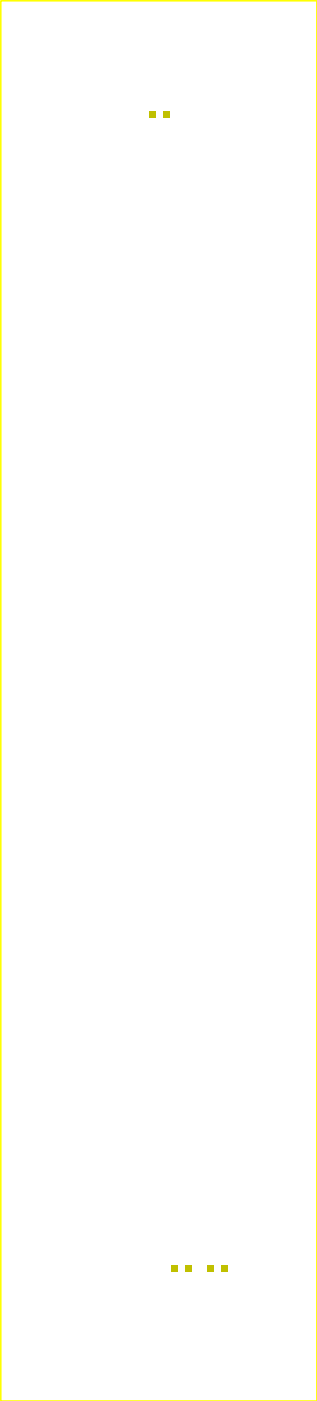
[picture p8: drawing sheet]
<svg xmlns="http://www.w3.org/2000/svg" width="40mm" height="178mm" viewBox="0 0 40 178" stroke-linecap="round" stroke-linejoin="round" font-family="sans-serif">
<g fill="#c0c000">
<path d="M23.5 160.6h.9v.8h-.9z"/>
<path d="M21.8 160.6h.8v.8h-.8z"/>
<path d="M28 160.6h.9v.8h-.9z"/>
<path d="M26.3 160.6h.8v.8h-.8z"/>
<path d="M18.9 14.1h.9v.8h-.9z"/>
<path d="M20.7 14.1h.8v.8h-.8z"/>
</g>
<path d="M.1 .1h40.1v177.7h-40.1z" fill="none" stroke="#ff0" stroke-width=".2"/>
</svg>
